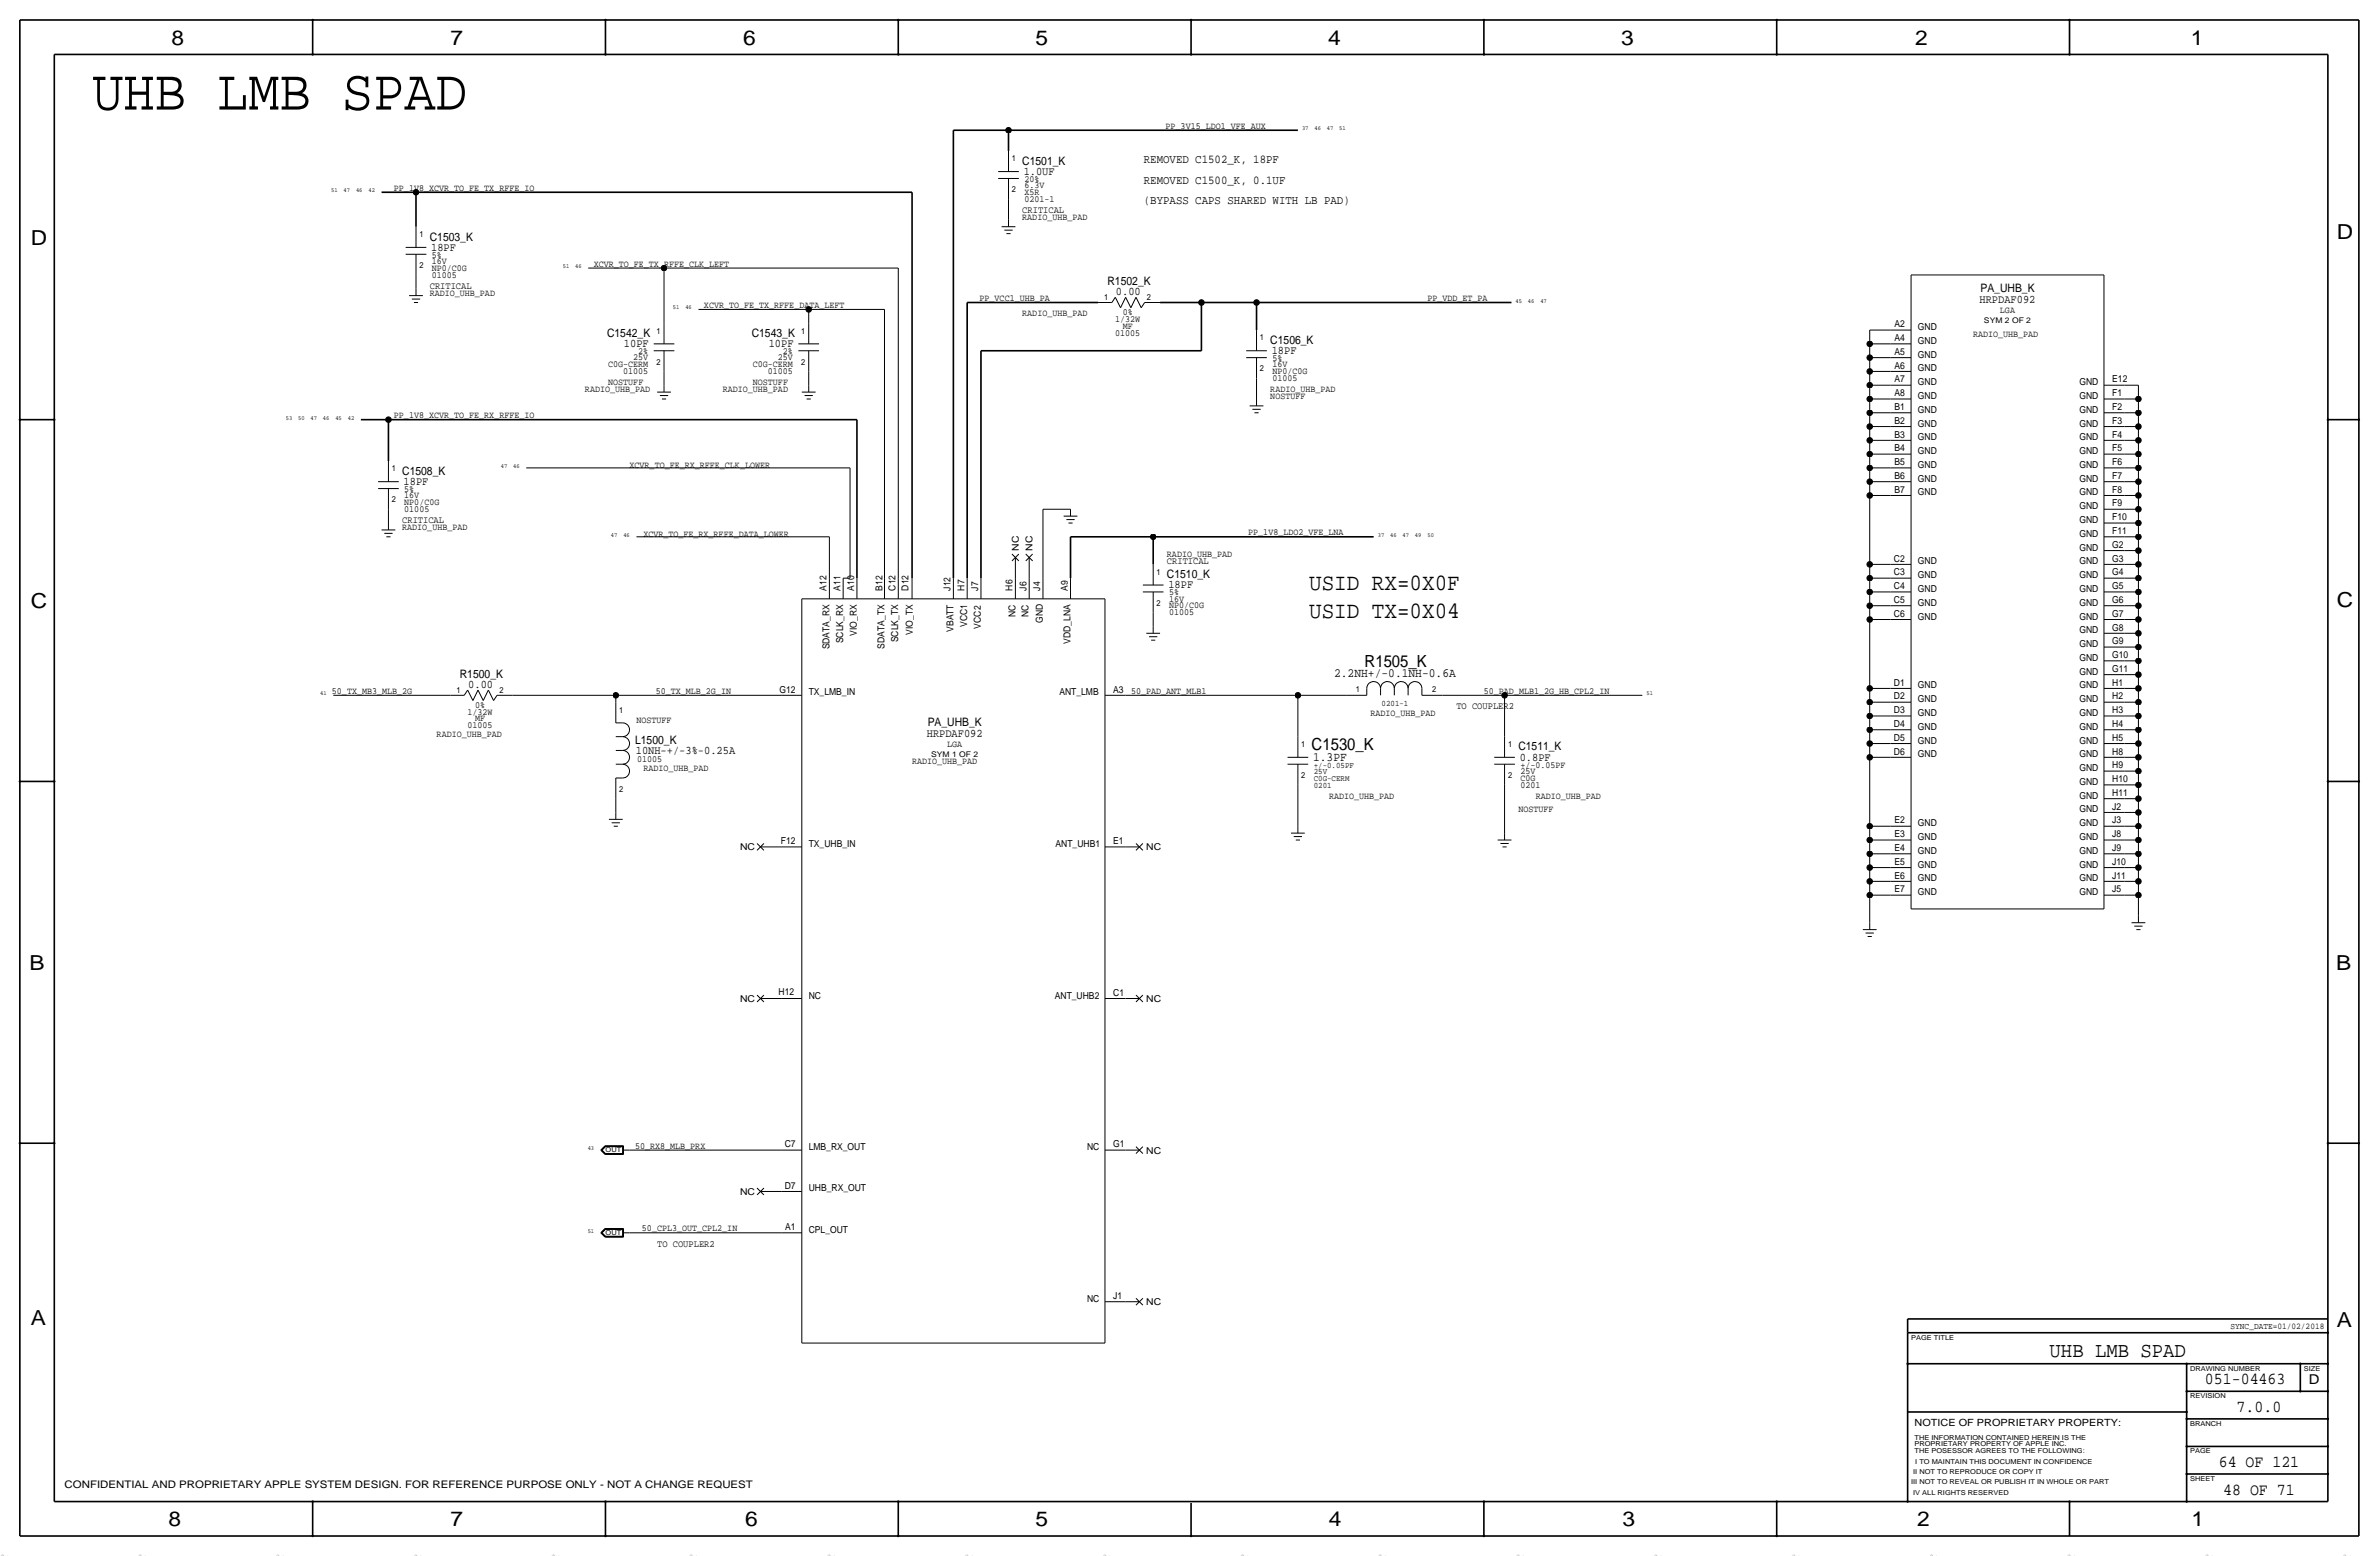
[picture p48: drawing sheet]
<svg xmlns="http://www.w3.org/2000/svg" width="877mm" height="574mm" viewBox="0 0 877 574" stroke-linecap="round" stroke-linejoin="round" font-family="sans-serif">
<defs><g id="words">
<text font-size="21.5" x="34" y="40.4">UHB LMB SPAD</text>
<g font-size="8.6">
<text x="482.7" y="217.5">USID RX=0X0F</text>
<text x="482.7" y="227.7">USID TX=0X04</text>
</g>
<text font-size="7.8" x="755.6" y="500.1">UHB LMB SPAD</text>
<g font-size="7.6">
<text x="63.2" y="16.5">8</text>
<text x="166.1" y="16.5">7</text>
<text x="274" y="16.5">6</text>
<text x="381.7" y="16.5">5</text>
<text x="489.7" y="16.5">4</text>
<text x="597.6" y="16.5">3</text>
<text x="706.1" y="16.5">2</text>
<text x="807.7" y="16.5">1</text>
<text x="861.5" y="88.1">D</text>
<text x="11.4" y="90.4">D</text>
<text x="11.4" y="224.3">C</text>
<text x="861.5" y="223.8">C</text>
<text x="10.9" y="357.6">B</text>
<text x="861.3" y="357.4">B</text>
<text x="11.4" y="488.4">A</text>
<text x="861.5" y="489.2">A</text>
<text x="62.2" y="562.6">8</text>
<text x="166.1" y="562.6">7</text>
<text x="274.8" y="562.6">6</text>
<text x="381.7" y="562.6">5</text>
<text x="489.9" y="562.6">4</text>
<text x="598.1" y="562.6">3</text>
<text x="706.8" y="562.6">2</text>
<text x="807.9" y="562.6">1</text>
</g>
<g font-size="6.2">
<text x="503.1" y="245.9">R1505_K</text>
<text x="483.6" y="276.6">C1530_K</text>
<text x="812.9" y="510.3">051-04463</text>
<text x="824.6" y="520.4">7.0.0</text>
<text x="818" y="540.8">64 OF 121</text>
<text x="819.6" y="550.9">48 OF 71</text>
</g>
<text font-size="5" x="851.2" y="510.3">D</text>
<g font-size="4.7">
<text x="491.9" y="249.4">2.2NH+/-0.1NH-0.6A</text>
<text x="484.1" y="280.4">1.3PF</text>
</g>
<g font-size="4.4">
<text x="421.7" y="60">REMOVED C1502_K, 18PF</text>
<text x="421.7" y="67.7">REMOVED C1500_K, 0.1UF</text>
<text x="421.7" y="75.3">(BYPASS CAPS SHARED WITH LB PAD)</text>
</g>
<g font-size="4.3">
<text x="376.9" y="60.7">C1501_K</text>
<text x="377.4" y="64.5">1.0UF</text>
<text x="158.4" y="88.6">C1503_K</text>
<text x="159" y="92.5">18PF</text>
<text x="408.3" y="105.2">R1502_K</text>
<text x="730.1" y="107.7">PA_UHB_K</text>
<text x="411.4" y="108.7">0.00</text>
<text x="729.8" y="111.5">HRPDAF092</text>
<text x="223.8" y="124.2">C1542_K</text>
<text x="277.1" y="124.2">C1543_K</text>
<text x="230" y="128">10PF</text>
<text x="283.4" y="128">10PF</text>
<text x="468.3" y="126.7">C1506_K</text>
<text x="468.8" y="130.6">18PF</text>
<text x="148.3" y="175">C1508_K</text>
<text x="148.8" y="178.8">18PF</text>
<text x="430.2" y="213.1">C1510_K</text>
<text x="430.7" y="216.9">18PF</text>
<text x="169.5" y="249.9">R1500_K</text>
<text x="172.7" y="253.5">0.00</text>
<text x="342" y="267.7">PA_UHB_K</text>
<text x="234.1" y="274.1">L1500_K</text>
<text x="341.7" y="271.5">HRPDAF092</text>
<text x="234.4" y="277.9">10NH-+/-3%-0.25A</text>
<text x="559.8" y="276.6">C1511_K</text>
<text x="560.3" y="280.4">0.8PF</text>
</g>
<text font-size="3.8" x="23.8" y="548.4">CONFIDENTIAL AND PROPRIETARY APPLE SYSTEM DESIGN. FOR REFERENCE PURPOSE ONLY - NOT A CHANGE REQUEST</text>
<text font-size="3.7" x="705.8" y="525.5">NOTICE OF PROPRIETARY PROPERTY:</text>
<g font-size="3.6">
<text x="376.9" y="78.5">CRITICAL</text>
<text x="158.4" y="106.4">CRITICAL</text>
<text x="148.3" y="192.8">CRITICAL</text>
<text x="430.2" y="208">CRITICAL</text>
<text x="536.9" y="261.4">TO COUPLER2</text>
<text x="242.3" y="459.5">TO COUPLER2</text>
</g>
<g font-size="3.5">
<text x="429.7" y="47.5">PP_3V15_LDO1_VFE_AUX</text>
<text x="145.2" y="70.4">PP_1V8_XCVR_TO_FE_TX_RFFE_IO</text>
<text x="377.6" y="71.9">X5R</text>
<text x="377.6" y="67.1">20%</text>
<text x="377.6" y="69.3">6.3V</text>
<text x="377.6" y="74.4">0201-1</text>
<text x="376.9" y="81">RADIO_UHB_PAD</text>
<text x="159.2" y="95">5%</text>
<text x="159.2" y="99.8">NP0/C0G</text>
<text x="159.2" y="97.3">16V</text>
<text x="218.9" y="98.3">XCVR_TO_FE_TX_RFFE_CLK_LEFT</text>
<text x="159.2" y="102.4">01005</text>
<text x="158.4" y="109">RADIO_UHB_PAD</text>
<text x="259.5" y="113.5">XCVR_TO_FE_TX_RFFE_DATA_LEFT</text>
<text x="361.1" y="111">PP_VCC1_UHB_PA</text>
<text x="526.2" y="111">PP_VDD_ET_PA</text>
<text x="376.9" y="116.6">RADIO_UHB_PAD</text>
<text x="411.1" y="118.6">1/32W</text>
<text x="413.9" y="116.1">0%</text>
<text x="737.3" y="115.3">LGA</text>
<text x="411.1" y="123.7">01005</text>
<text x="413.9" y="121.2">MF</text>
<text x="698.4" y="125.7">A4</text>
<text x="698.4" y="120.7">A2</text>
<text x="707.1" y="121.7">GND</text>
<text x="727.4" y="124.2">RADIO_UHB_PAD</text>
<text x="235.3" y="130.6">2%</text>
<text x="288.6" y="130.6">2%</text>
<text x="698.4" y="130.8">A5</text>
<text x="707.1" y="131.8">GND</text>
<text x="707.1" y="126.7">GND</text>
<text x="224.2" y="135.4">C0G-CERM</text>
<text x="229.7" y="137.9">01005</text>
<text x="233.4" y="132.8">25V</text>
<text x="277.5" y="135.4">C0G-CERM</text>
<text x="283" y="137.9">01005</text>
<text x="286.8" y="132.8">25V</text>
<text x="469.1" y="137.9">NP0/C0G</text>
<text x="469.1" y="133.1">5%</text>
<text x="469.1" y="135.4">16V</text>
<text x="698.4" y="135.9">A6</text>
<text x="707.1" y="136.7">GND</text>
<text x="224.2" y="142">NOSTUFF</text>
<text x="277.6" y="142">NOSTUFF</text>
<text x="469.1" y="140.5">01005</text>
<text x="698.4" y="141">A7</text>
<text x="707.1" y="142">GND</text>
<text x="766.6" y="142">GND</text>
<text x="778.7" y="141">E12</text>
<text x="215.7" y="144.5">RADIO_UHB_PAD</text>
<text x="266.5" y="144.5">RADIO_UHB_PAD</text>
<text x="468.3" y="147.1">NOSTUFF</text>
<text x="468.3" y="144.5">RADIO_UHB_PAD</text>
<text x="698.4" y="146.1">A8</text>
<text x="707.1" y="147.1">GND</text>
<text x="766.6" y="147.1">GND</text>
<text x="778.7" y="146.1">F1</text>
<text x="145.2" y="154.2">PP_1V8_XCVR_TO_FE_RX_RFFE_IO</text>
<text x="698.4" y="151.1">B1</text>
<text x="707.1" y="152.1">GND</text>
<text x="766.6" y="152.1">GND</text>
<text x="778.7" y="151.1">F2</text>
<text x="698.4" y="161.3">B3</text>
<text x="698.4" y="156.2">B2</text>
<text x="707.1" y="157.2">GND</text>
<text x="766.6" y="157.2">GND</text>
<text x="778.7" y="161.3">F4</text>
<text x="778.7" y="156.2">F3</text>
<text x="698.4" y="166.4">B4</text>
<text x="707.1" y="167.4">GND</text>
<text x="707.1" y="162.3">GND</text>
<text x="766.6" y="167.4">GND</text>
<text x="766.6" y="162.3">GND</text>
<text x="778.7" y="166.4">F5</text>
<text x="232.1" y="172.5">XCVR_TO_FE_RX_RFFE_CLK_LOWER</text>
<text x="698.4" y="171.5">B5</text>
<text x="707.1" y="172.5">GND</text>
<text x="766.6" y="172.5">GND</text>
<text x="778.7" y="171.5">F6</text>
<text x="698.4" y="176.5">B6</text>
<text x="707.1" y="177.5">GND</text>
<text x="766.6" y="177.5">GND</text>
<text x="778.7" y="176.5">F7</text>
<text x="149" y="181.4">5%</text>
<text x="149" y="183.6">16V</text>
<text x="698.4" y="181.6">B7</text>
<text x="707.1" y="182.6">GND</text>
<text x="766.6" y="182.6">GND</text>
<text x="778.7" y="181.6">F8</text>
<text x="149" y="186.2">NP0/C0G</text>
<text x="149" y="188.7">01005</text>
<text x="766.6" y="187.7">GND</text>
<text x="778.7" y="191.8">F10</text>
<text x="778.7" y="186.7">F9</text>
<text x="148.3" y="195.3">RADIO_UHB_PAD</text>
<text x="237.2" y="197.9">XCVR_TO_FE_RX_RFFE_DATA_LOWER</text>
<text x="460.2" y="197.4">PP_1V8_LDO2_VFE_LNA</text>
<text x="766.6" y="197.9">GND</text>
<text x="766.6" y="192.8">GND</text>
<text x="778.7" y="196.9">F11</text>
<text x="375.6" y="202.9" transform="rotate(-90 375.6 202.9)">NC</text>
<text x="380.7" y="202.9" transform="rotate(-90 380.7 202.9)">NC</text>
<text x="766.6" y="202.9">GND</text>
<text x="778.7" y="201.9">G2</text>
<text x="430.2" y="205.5">RADIO_UHB_PAD</text>
<text x="698.2" y="207">C2</text>
<text x="707.1" y="208">GND</text>
<text x="766.6" y="208">GND</text>
<text x="778.7" y="207">G3</text>
<text x="698.2" y="212.1">C3</text>
<text x="707.1" y="213.1">GND</text>
<text x="766.6" y="213.1">GND</text>
<text x="778.7" y="212.1">G4</text>
<text x="304.7" y="217.7" transform="rotate(-90 304.7 217.7)">A12</text>
<text x="309.8" y="217.7" transform="rotate(-90 309.8 217.7)">A11</text>
<text x="314.9" y="217.7" transform="rotate(-90 314.9 217.7)">A10</text>
<text x="325.3" y="217.7" transform="rotate(-90 325.3 217.7)">B12</text>
<text x="330.1" y="217.7" transform="rotate(-90 330.1 217.7)">C12</text>
<text x="335" y="217.7" transform="rotate(-90 335 217.7)">D12</text>
<text x="350.5" y="217.7" transform="rotate(-90 350.5 217.7)">J12</text>
<text x="355.5" y="217.7" transform="rotate(-90 355.5 217.7)">H7</text>
<text x="360.6" y="217.7" transform="rotate(-90 360.6 217.7)">J7</text>
<text x="373.3" y="217.7" transform="rotate(-90 373.3 217.7)">H6</text>
<text x="378.4" y="217.7" transform="rotate(-90 378.4 217.7)">J6</text>
<text x="383.5" y="217.7" transform="rotate(-90 383.5 217.7)">J4</text>
<text x="393.6" y="217.7" transform="rotate(-90 393.6 217.7)">A9</text>
<text x="431" y="219.5">5%</text>
<text x="431" y="221.7">16V</text>
<text x="698.2" y="217.2">C4</text>
<text x="707.1" y="218.2">GND</text>
<text x="766.6" y="218.2">GND</text>
<text x="778.7" y="217.2">G5</text>
<text x="374.3" y="227.3" transform="rotate(-90 374.3 227.3)">NC</text>
<text x="379.2" y="227.3" transform="rotate(-90 379.2 227.3)">NC</text>
<text x="431" y="224.3">NP0/C0G</text>
<text x="431" y="226.8">01005</text>
<text x="698.2" y="227.3">C6</text>
<text x="698.2" y="222.3">C5</text>
<text x="707.1" y="223.3">GND</text>
<text x="766.6" y="223.3">GND</text>
<text x="778.7" y="227.3">G7</text>
<text x="778.7" y="222.3">G6</text>
<text x="336.5" y="234" transform="rotate(-90 336.5 234)">VIO_TX</text>
<text x="351.5" y="232.9" transform="rotate(-90 351.5 232.9)">VBATT</text>
<text x="356.6" y="231.2" transform="rotate(-90 356.6 231.2)">VCC1</text>
<text x="361.6" y="231.7" transform="rotate(-90 361.6 231.7)">VCC2</text>
<text x="384.5" y="229.5" transform="rotate(-90 384.5 229.5)">GND</text>
<text x="707.1" y="228.3">GND</text>
<text x="766.6" y="228.3">GND</text>
<text x="766.6" y="233.4">GND</text>
<text x="778.7" y="232.4">G8</text>
<text x="305.8" y="239.4" transform="rotate(-90 305.8 239.4)">SDATA_RX</text>
<text x="310.8" y="237.1" transform="rotate(-90 310.8 237.1)">SCLK_RX</text>
<text x="315.9" y="234.3" transform="rotate(-90 315.9 234.3)">VIO_RX</text>
<text x="326.1" y="239" transform="rotate(-90 326.1 239)">SDATA_TX</text>
<text x="331.2" y="236.8" transform="rotate(-90 331.2 236.8)">SCLK_TX</text>
<text x="394.7" y="237.3" transform="rotate(-90 394.7 237.3)">VDD_LNA</text>
<text x="766.6" y="238.5">GND</text>
<text x="778.7" y="237.5">G9</text>
<text x="766.6" y="243.6">GND</text>
<text x="778.7" y="242.6">G10</text>
<text x="766.6" y="248.7">GND</text>
<text x="778.7" y="247.7">G11</text>
<text x="122.4" y="255.8">50_TX_MB3_MLB_2G</text>
<text x="241.8" y="255.8">50_TX_MLB_2G_IN</text>
<text x="287.4" y="255.3">G12</text>
<text x="298.1" y="256.3">TX_LMB_IN</text>
<text x="390.5" y="256.3">ANT_LMB</text>
<text x="410.4" y="255.3">A3</text>
<text x="417" y="255.8">50_PAD_ANT_MLB1</text>
<text x="547.1" y="255.8">50_PAD_MLB1_2G_HB_CPL2_IN</text>
<text x="698.2" y="257.8">D2</text>
<text x="698.2" y="252.7">D1</text>
<text x="707.1" y="253.7">GND</text>
<text x="766.6" y="253.7">GND</text>
<text x="778.7" y="257.8">H2</text>
<text x="778.7" y="252.7">H1</text>
<text x="172.4" y="263.4">1/32W</text>
<text x="175.1" y="260.9">0%</text>
<text x="505.2" y="263.9">RADIO_UHB_PAD</text>
<text x="698.2" y="262.9">D3</text>
<text x="707.1" y="258.8">GND</text>
<text x="707.1" y="263.9">GND</text>
<text x="766.6" y="263.9">GND</text>
<text x="766.6" y="258.8">GND</text>
<text x="778.7" y="262.9">H3</text>
<text x="172.4" y="268.5">01005</text>
<text x="175.1" y="265.9">MF</text>
<text x="234.6" y="266.4">NOSTUFF</text>
<text x="698.2" y="268">D4</text>
<text x="707.1" y="269">GND</text>
<text x="766.6" y="269">GND</text>
<text x="778.7" y="268">H4</text>
<text x="161" y="271.5">RADIO_UHB_PAD</text>
<text x="349.2" y="275.3">LGA</text>
<text x="698.2" y="273.1">D5</text>
<text x="707.1" y="274.1">GND</text>
<text x="766.6" y="274.1">GND</text>
<text x="778.7" y="273.1">H5</text>
<text x="234.9" y="280.9">01005</text>
<text x="336.2" y="281.7">RADIO_UHB_PAD</text>
<text x="698.2" y="278.1">D6</text>
<text x="707.1" y="279.1">GND</text>
<text x="766.6" y="279.1">GND</text>
<text x="778.7" y="278.1">H8</text>
<text x="237.2" y="284.2">RADIO_UHB_PAD</text>
<text x="560.5" y="287.8">C0G</text>
<text x="560.5" y="283">+/-0.05PF</text>
<text x="560.5" y="285.2">25V</text>
<text x="766.6" y="284.2">GND</text>
<text x="778.7" y="283.2">H9</text>
<text x="560.5" y="290.3">0201</text>
<text x="766.6" y="289.3">GND</text>
<text x="778.7" y="293.4">H11</text>
<text x="778.7" y="288.3">H10</text>
<text x="490" y="294.4">RADIO_UHB_PAD</text>
<text x="559.8" y="299.5">NOSTUFF</text>
<text x="566.2" y="294.4">RADIO_UHB_PAD</text>
<text x="766.6" y="299.5">GND</text>
<text x="766.6" y="294.4">GND</text>
<text x="778.7" y="298.5">J2</text>
<text x="698.4" y="303.5">E2</text>
<text x="707.1" y="304.5">GND</text>
<text x="766.6" y="304.5">GND</text>
<text x="778.7" y="303.5">J3</text>
<text x="287.9" y="311.2">F12</text>
<text x="410.4" y="311.2">E1</text>
<text x="698.4" y="308.6">E3</text>
<text x="707.1" y="309.6">GND</text>
<text x="766.6" y="309.6">GND</text>
<text x="778.7" y="308.6">J8</text>
<text x="272.8" y="313.4">NC</text>
<text x="298.1" y="312.2">TX_UHB_IN</text>
<text x="389.1" y="312.2">ANT_UHB1</text>
<text x="422.6" y="313.4">NC</text>
<text x="698.4" y="313.7">E4</text>
<text x="707.1" y="314.7">GND</text>
<text x="766.6" y="314.7">GND</text>
<text x="778.7" y="313.7">J9</text>
<text x="698.4" y="323.9">E6</text>
<text x="698.4" y="318.8">E5</text>
<text x="707.1" y="319.8">GND</text>
<text x="766.6" y="319.8">GND</text>
<text x="778.7" y="323.9">J11</text>
<text x="778.7" y="318.8">J10</text>
<text x="698.4" y="328.9">E7</text>
<text x="707.1" y="329.9">GND</text>
<text x="707.1" y="324.9">GND</text>
<text x="766.6" y="324.9">GND</text>
<text x="766.6" y="329.9">GND</text>
<text x="778.7" y="328.9">J5</text>
<text x="272.8" y="369.3">NC</text>
<text x="287" y="366.8">H12</text>
<text x="298.1" y="368">NC</text>
<text x="388.9" y="368">ANT_UHB2</text>
<text x="410.4" y="367">C1</text>
<text x="422.6" y="369.3">NC</text>
<text x="234.1" y="423.4">50_RX8_MLB_PRX</text>
<text x="289.3" y="422.9">C7</text>
<text x="298.1" y="423.9">LMB_RX_OUT</text>
<text x="400.8" y="423.9">NC</text>
<text x="410.4" y="422.9">G1</text>
<text x="422.6" y="425.2">NC</text>
<text x="272.8" y="440.4">NC</text>
<text x="289.3" y="438.2">D7</text>
<text x="298.1" y="439.2">UHB_RX_OUT</text>
<text x="236.7" y="453.9">50_CPL3_OUT_CPL2_IN</text>
<text x="289.5" y="453.4">A1</text>
<text x="298.1" y="454.4">CPL_OUT</text>
<text x="400.8" y="479.8">NC</text>
<text x="410.4" y="478.8">J1</text>
<text x="422.6" y="481.1">NC</text>
</g>
<text font-size="3.2" x="822.3" y="490">SYNC_DATE=01/02/2018</text>
<g font-size="3.1">
<text x="373.1" y="59.4">1</text>
<text x="373.1" y="70.9">2</text>
<text x="154.6" y="87.4">1</text>
<text x="154.6" y="98.8">2</text>
<text x="407.1" y="110.7">1</text>
<text x="422.9" y="110.7">2</text>
<text x="242" y="122.9">1</text>
<text x="295.3" y="122.9">1</text>
<text x="464.5" y="125.5">1</text>
<text x="242" y="134.4">2</text>
<text x="295.3" y="134.4">2</text>
<text x="464.5" y="136.9">2</text>
<text x="144.5" y="173.7">1</text>
<text x="144.5" y="185.2">2</text>
<text x="426.4" y="211.8">1</text>
<text x="426.4" y="223.3">2</text>
<text x="168.3" y="255.5">1</text>
<text x="184.1" y="255.5">2</text>
<text x="499.8" y="255">1</text>
<text x="528" y="255">2</text>
<text x="228.3" y="262.6">1</text>
<text x="509.4" y="260.3">0201-1</text>
<text x="479.8" y="275.3">1</text>
<text x="556" y="275.3">1</text>
<text x="479.8" y="286.8">2</text>
<text x="484.3" y="283">+/-0.05PF</text>
<text x="484.3" y="285.2">25V</text>
<text x="484.3" y="287.8">C0G-CERM</text>
<text x="556" y="286.8">2</text>
<text x="228.3" y="291.8">2</text>
<text x="484.3" y="290.3">0201</text>
</g>
<g font-size="2.9">
<text x="731.4" y="119.1">SYM 2 OF 2</text>
<text x="343.3" y="279.1">SYM 1 OF 2</text>
</g>
<g font-size="2.8" fill="#b6b6b4">
<text x="0" y="573.5" transform="rotate(45 0 573.5)">=</text>
<text x="101.6" y="573.5" transform="rotate(45 101.6 573.5)">=</text>
<text x="152.4" y="573.5" transform="rotate(45 152.4 573.5)">=</text>
<text x="203.2" y="573.5" transform="rotate(45 203.2 573.5)">=</text>
<text x="355.6" y="573.5" transform="rotate(45 355.6 573.5)">=</text>
<text x="406.4" y="573.5" transform="rotate(45 406.4 573.5)">=</text>
<text x="457.2" y="573.5" transform="rotate(45 457.2 573.5)">=</text>
<text x="609.6" y="573.5" transform="rotate(45 609.6 573.5)">=</text>
<text x="660.4" y="573.5" transform="rotate(45 660.4 573.5)">=</text>
<text x="711.2" y="573.5" transform="rotate(45 711.2 573.5)">=</text>
<text x="863.6" y="573.5" transform="rotate(45 863.6 573.5)">=</text>
</g>
<g font-size="2.5">
<text x="223.3" y="424.7">OUT</text>
<text x="223.3" y="455.2">OUT</text>
<text x="704.5" y="493.8">PAGE TITLE</text>
<text x="807.4" y="505.2">DRAWING NUMBER</text>
<text x="849.3" y="505.2">SIZE</text>
<text x="807.4" y="515.4">REVISION</text>
<text x="807.4" y="525.5">BRANCH</text>
<text x="705.8" y="533.1">PROPRIETARY PROPERTY OF APPLE INC.</text>
<text x="705.8" y="530.6">THE INFORMATION CONTAINED HEREIN IS THE</text>
<text x="705.8" y="535.7">THE POSESSOR AGREES TO THE FOLLOWING:</text>
<text x="706.1" y="539.5">I TO MAINTAIN THIS DOCUMENT IN CONFIDENCE</text>
<text x="807.4" y="535.7">PAGE</text>
<text x="705.3" y="543.3">II NOT TO REPRODUCE OR COPY IT</text>
<text x="807.4" y="545.8">SHEET</text>
<text x="704.5" y="547.1">III NOT TO REVEAL OR PUBLISH IT IN WHOLE OR PART</text>
<text x="705.3" y="550.9">IV ALL RIGHTS RESERVED</text>
</g>
<g font-size="2.3">
<text x="480" y="48">37</text>
<text x="484.6" y="48">46</text>
<text x="489.2" y="48">47</text>
<text x="493.7" y="48">51</text>
<text x="122.1" y="70.9">51</text>
<text x="126.7" y="70.9">47</text>
<text x="131.3" y="70.9">46</text>
<text x="135.8" y="70.9">42</text>
<text x="207.5" y="98.8">51</text>
<text x="212" y="98.8">46</text>
<text x="558.7" y="111.5">45</text>
<text x="563.3" y="111.5">46</text>
<text x="567.9" y="111.5">47</text>
<text x="248.1" y="114">51</text>
<text x="252.7" y="114">46</text>
<text x="105.4" y="154.7">53</text>
<text x="109.9" y="154.7">50</text>
<text x="114.5" y="154.7">47</text>
<text x="119.1" y="154.7">46</text>
<text x="123.6" y="154.7">45</text>
<text x="128.2" y="154.7">42</text>
<text x="184.6" y="172.5">47</text>
<text x="189.2" y="172.5">46</text>
<text x="225.2" y="197.9">47</text>
<text x="229.8" y="197.9">46</text>
<text x="507.9" y="197.9">37</text>
<text x="512.5" y="197.9">46</text>
<text x="517.1" y="197.9">47</text>
<text x="521.7" y="197.9">49</text>
<text x="526.2" y="197.9">50</text>
<text x="118.1" y="256.3">41</text>
<text x="607" y="256.3">51</text>
<text x="216.7" y="423.9">43</text>
<text x="216.7" y="454.4">51</text>
</g>
</g></defs>
<g fill="none" stroke="#000" stroke-width=".37">
<path d="M371.8 55.6v7.6zM368 63.2h7.6zM368 65.8h7.6zM371.8 73.4v7.6zM371.8 65.8v7.6zM149.6 91.2h7.6zM149.6 93.7h7.6zM153.4 83.6v7.6zM153.4 93.7v7.6zM216.9 98.8h27.9zM244.8 98.8h86.4zM244.8 98.8v20.3z"/>
<path d="M331.2 98.8v114.3zM369.3 83.6h5zM370.3 84.8h3zM371 86.1h1.6zM371.8 81v2.6zM150.8 109h5.1zM151.8 110.2h3.1zM152.6 111.5h1.5zM153.4 101.3v5.1zM153.4 106.4v2.6zM244.8 119.1v7.6zM257.5 114h40.6z"/>
<path d="M298.1 114h28zM298.1 114v5.1zM298.1 119.1v7.6zM326.1 114v99.1zM404.8 111.5h5.1zM411.2 109.6l-1.3 1.9zM411.2 109.6l1.9 3.8zM415 109.6l-1.9 3.8zM415 109.6l1.9 3.8zM418.8 109.6l1.9 3.8zM418.8 109.6l-1.9 3.8zM422 111.5h5.7z"/>
<path d="M422 111.5l-1.3 1.9zM704.5 101.3h71.2zM704.5 101.3v233.7zM775.7 101.3v233.7zM241 126.7h7.6zM241 129.3h7.6zM244.8 136.9v5.1zM244.8 129.3v7.6zM294.3 126.7h7.7zM294.3 129.3h7.7zM298.1 136.9v5.1zM298.1 129.3v7.6z"/>
<path d="M459.4 129.3h7.7zM459.4 131.8h7.7zM463.2 139.4v7.7zM463.2 121.7v7.6zM463.2 131.8v7.6zM689.3 136.9v5.1zM689.3 136.9h7.6zM689.3 131.8v5.1zM689.3 131.8h7.6zM689.3 126.7v5.1zM689.3 121.7v5zM689.3 126.7h7.6z"/>
<path d="M689.3 121.7h7.6zM696.9 136.9h7.6zM696.9 131.8h7.6zM696.9 126.7h7.6zM696.9 121.7h7.6zM242.3 144.5h5zM243.3 145.8h3zM244 147.1h1.6zM244.8 142v2.5zM295.6 144.5h5.1zM296.6 145.8h3.1zM297.4 147.1h1.5z"/>
<path d="M298.1 142v2.5zM460.7 149.6h5.1zM461.7 150.9h3.1zM462.5 152.1h1.5zM463.2 147.1v2.5zM689.3 157.2v5.1zM689.3 157.2h7.6zM689.3 152.1v5.1zM689.3 147.1v5zM689.3 152.1h7.6zM689.3 147.1h7.6zM689.3 142v5.1z"/>
<path d="M689.3 142h7.6zM696.9 157.2h7.6zM696.9 152.1h7.6zM696.9 147.1h7.6zM696.9 142h7.6zM775.7 157.2h7.6zM775.7 152.1h7.6zM775.7 147.1h7.6zM775.7 142h7.6zM783.3 157.2h5.1zM783.3 152.1h5.1zM783.3 147.1h5.1z"/>
<path d="M783.3 142h5.1zM788.4 157.2v5.1zM788.4 152.1v5.1zM788.4 147.1v5zM788.4 142v5.1zM139.4 177.5h7.6zM143.2 169.9v7.6zM194 172.5h119.4zM313.4 172.5v40.6zM689.3 177.5v5.1zM689.3 172.5v5zM689.3 177.5h7.6z"/>
<path d="M689.3 172.5h7.6zM689.3 167.4v5.1zM689.3 167.4h7.6zM689.3 162.3v5.1zM689.3 162.3h7.6zM696.9 177.5h7.6zM696.9 172.5h7.6zM696.9 167.4h7.6zM696.9 162.3h7.6zM775.7 172.5h7.6zM775.7 167.4h7.6zM775.7 177.5h7.6z"/>
<path d="M775.7 162.3h7.6zM783.3 177.5h5.1zM783.3 172.5h5.1zM783.3 167.4h5.1zM783.3 162.3h5.1zM788.4 177.5v5.1zM788.4 172.5v5zM788.4 167.4v5.1zM788.4 162.3v5.1zM139.4 180.1h7.6zM140.7 195.3h5zM141.7 196.6h3z"/>
<path d="M142.4 197.9h1.6zM143.2 187.7v5.1zM143.2 192.8v2.5zM143.2 180.1v7.6zM234.6 197.9h71.2zM305.8 197.9v15.2zM384.5 187.7h10.2zM384.5 187.7v25.4zM392.1 190.2h5.1zM393.1 191.5h3.1zM393.9 192.8h1.5zM394.7 187.7v2.5z"/>
<path d="M689.3 182.6v25.4zM689.3 182.6h7.6zM696.9 182.6h7.6zM775.7 197.9h7.6zM775.7 192.8h7.6zM775.7 182.6h7.6zM775.7 187.7h7.6zM783.3 197.9h5.1zM783.3 192.8h5.1zM783.3 187.7h5.1zM783.3 182.6h5.1zM788.4 197.9v5z"/>
<path d="M788.4 192.8v5.1zM788.4 187.7v5.1zM788.4 182.6v5.1zM305.8 213.1v7.6zM310.8 213.1h2.6zM310.8 213.1v7.6zM315.9 213.1v7.6zM326.1 213.1v7.6zM331.2 213.1v7.6zM336.2 213.1v7.6zM351.5 213.1v7.6zM356.6 213.1v7.6z"/>
<path d="M361.6 213.1v7.6zM373.1 204.2l2.5 2.6zM373.1 206.8l2.5-2.6zM374.3 205.5v7.6zM374.3 213.1v7.6zM378.2 204.2l2.5 2.6zM378.2 206.8l2.5-2.6zM379.4 205.5v7.6zM379.4 213.1v7.6zM384.5 213.1v7.6zM394.7 213.1v7.6zM421.3 215.6h7.7z"/>
<path d="M421.3 218.2h7.7zM425.1 208v7.6zM425.1 218.2v7.6zM689.3 218.2v5.1zM689.3 218.2h7.6zM689.3 213.1v5.1zM689.3 213.1h7.6zM689.3 208v5.1zM689.3 208h7.6zM696.9 218.2h7.6zM696.9 208h7.6zM696.9 213.1h7.6z"/>
<path d="M775.7 218.2h7.6zM775.7 213.1h7.6zM775.7 208h7.6zM775.7 202.9h7.6zM783.3 218.2h5.1zM783.3 213.1h5.1zM783.3 208h5.1zM783.3 202.9h5.1zM788.4 218.2v5.1zM788.4 213.1v5.1zM788.4 208v5.1zM788.4 202.9v5.1z"/>
<path d="M295.6 220.7v274.3zM295.6 220.7h111.8zM407.4 220.7v274.3zM422.6 233.4h5.1zM423.6 234.7h3.1zM424.4 236h1.5zM425.1 225.8v5.1zM425.1 230.9v2.5zM689.3 228.3v25.4zM689.3 223.3v5zM689.3 228.3h7.6zM689.3 223.3h7.6z"/>
<path d="M696.9 228.3h7.6zM696.9 223.3h7.6zM775.7 228.3h7.6zM775.7 223.3h7.6zM775.7 238.5h7.6zM775.7 233.4h7.6zM783.3 238.5h5.1zM783.3 233.4h5.1zM783.3 228.3h5.1zM783.3 223.3h5.1zM788.4 238.5v5.1zM788.4 233.4v5.1z"/>
<path d="M788.4 228.3v5.1zM788.4 223.3v5zM122.9 256.3h43.2zM166.1 256.3h5zM172.4 254.4l-1.3 1.9zM172.4 254.4l1.9 3.8zM176.2 254.4l-1.9 3.8zM176.2 254.4l2 3.8zM180 254.4l2 3.8zM180 254.4l-1.8 3.8zM183.2 256.3h5.7zM183.2 256.3l-1.2 1.9z"/>
<path d="M188.9 256.3h38.1zM227 256.3h61zM227 256.3v2.5zM227 258.8v7.6zM288 256.3h7.6zM407.4 256.3h7.6zM415 256.3h63.5zM478.5 256.3h17.8zM478.5 256.3v15.2zM496.3 256.3h7.6zM503.9 253.7v2.6zM503.9 253.7a2.54 2.54 0 0 1 2.5-2.5 2.54 2.54 0 0 1 2.6 2.5 2.54 2.54 0 0 1 2.5-2.5 2.54 2.54 0 0 1 2.5 2.5 2.54 2.54 0 0 1 2.6-2.5 2.54 2.54 0 0 1 2.5 2.5 2.54 2.54 0 0 1 2.6-2.5 2.54 2.54 0 0 1 2.5 2.5"/>
<path d="M509 253.7v2.6zM514 253.7v2.6zM519.1 253.7v2.6zM524.2 253.7v2.6zM524.2 256.3h7.6zM531.8 256.3h22.9zM554.7 256.3h50.8zM554.7 256.3v15.2zM689.3 258.8v5.1zM689.3 253.7v5.1zM689.3 258.8h7.6zM689.3 253.7h7.6z"/>
<path d="M696.9 258.8h7.6zM696.9 253.7h7.6zM775.7 258.8h7.6zM775.7 248.7h7.6zM775.7 253.7h7.6zM775.7 243.6h7.6zM783.3 258.8h5.1zM783.3 253.7h5.1zM783.3 248.7h5.1zM783.3 243.6h5.1zM788.4 258.8v5.1zM788.4 253.7v5.1z"/>
<path d="M788.4 248.7v5zM788.4 243.6v5.1zM227 276.6h2.6zM227 271.5h2.6zM227 266.4h2.6zM229.6 266.4a2.54 2.54 0 0 1 2.5 2.6 2.54 2.54 0 0 1-2.5 2.5 2.54 2.54 0 0 1 2.5 2.6 2.54 2.54 0 0 1-2.5 2.5 2.54 2.54 0 0 1 2.5 2.5 2.54 2.54 0 0 1-2.5 2.6 2.54 2.54 0 0 1 2.5 2.5 2.54 2.54 0 0 1-2.5 2.6M474.7 279.1h7.6zM478.5 271.5v7.6zM550.9 279.1h7.6zM554.7 271.5v7.6zM689.3 279.1v25.4zM689.3 279.1h7.6z"/>
<path d="M689.3 274.1v5zM689.3 274.1h7.6zM689.3 269v5.1zM689.3 269h7.6zM689.3 263.9v5.1zM689.3 263.9h7.6zM696.9 279.1h7.6zM696.9 274.1h7.6zM696.9 263.9h7.6zM696.9 269h7.6zM775.7 279.1h7.6zM775.7 274.1h7.6z"/>
<path d="M775.7 269h7.6zM775.7 263.9h7.6zM783.3 279.1h5.1zM783.3 274.1h5.1zM783.3 269h5.1zM783.3 263.9h5.1zM788.4 279.1v5.1zM788.4 274.1v5zM788.4 269v5.1zM788.4 263.9v5.1zM227 294.4v5.1zM227 286.8v7.6z"/>
<path d="M227 286.8h2.6zM227 281.7h2.6zM227 299.5v2.5zM474.7 281.7h7.6zM478.5 289.3v15.2zM478.5 281.7v7.6zM550.9 281.7h7.6zM554.7 289.3v17.8zM554.7 281.7v7.6zM775.7 299.5h7.6zM775.7 284.2h7.6zM775.7 289.3h7.6z"/>
<path d="M775.7 294.4h7.6zM783.3 299.5h5.1zM783.3 294.4h5.1zM783.3 289.3h5.1zM783.3 284.2h5.1zM788.4 299.5v5zM788.4 294.4v5.1zM788.4 289.3v5.1zM788.4 284.2v5.1zM224.5 302h5.1zM225.5 303.3h3zM226.3 304.5h1.5z"/>
<path d="M279.1 313.4l2.5-2.5zM279.1 310.9l2.5 2.5zM280.4 312.2h7.6zM288 312.2h7.6zM407.4 312.2h7.6zM415 312.2h5.1zM418.8 313.4l2.5-2.5zM418.8 310.9l2.5 2.5zM475.9 307.1h5.1zM477 308.4h3zM477.7 309.6h1.5zM478.5 304.5v2.6z"/>
<path d="M552.1 309.6h5.1zM553.2 310.9h3zM553.9 312.2h1.5zM554.7 307.1v2.5zM689.3 319.8v5.1zM689.3 319.8h7.6zM689.3 314.7v5.1zM689.3 314.7h7.6zM689.3 309.6v5.1zM689.3 304.5v5.1zM689.3 309.6h7.6zM689.3 304.5h7.6z"/>
<path d="M696.9 309.6h7.6zM696.9 319.8h7.6zM696.9 314.7h7.6zM696.9 304.5h7.6zM775.7 309.6h7.6zM775.7 319.8h7.6zM775.7 314.7h7.6zM775.7 304.5h7.6zM783.3 319.8h5.1zM783.3 314.7h5.1zM783.3 309.6h5.1zM783.3 304.5h5.1z"/>
<path d="M788.4 319.8v5.1zM788.4 314.7v5.1zM788.4 309.6v5.1zM788.4 304.5v5.1zM689.3 329.9h7.6zM689.3 324.9v5zM689.3 329.9v10.2zM689.3 324.9h7.6zM696.9 329.9h7.6zM696.9 324.9h7.6zM704.5 335h71.2zM775.7 324.9h7.6z"/>
<path d="M775.7 329.9h7.6zM783.3 329.9h5.1zM783.3 324.9h5.1zM788.4 324.9v5zM788.4 329.9v7.7zM788.4 337.6v2.5zM686.8 342.6h5zM687.8 343.9h3zM688.5 345.2h1.6zM689.3 340.1v2.5zM785.8 340.1h5.1zM786.8 341.4h3.1z"/>
<path d="M787.6 342.6h1.5zM279.1 366.8l2.5 2.5zM280.4 368h7.6zM281.6 366.8l-2.5 2.5zM288 368h7.6zM407.4 368h7.6zM415 368h5.1zM418.8 366.8l2.5 2.5zM421.3 366.8l-2.5 2.5zM221.5 423.9l1.6 1.6zM221.6 423.9l1.5-1.4zM221.6 423.9l1.5 1.5z"/>
<path d="M221.8 423.9l1.4-1.3zM221.8 423.9l1.4 1.4zM221.9 423.9l1.3-1.2zM221.9 423.9l1.3 1.3zM223.1 422.4l-1.6 1.5zM223.1 422.4h6.8zM223.1 425.5h6.8zM223.1 422.5h6.7zM223.1 425.4h6.7zM223.2 422.6h6.5zM223.2 425.3h6.5zM223.2 422.7h6.4z"/>
<path d="M223.2 425.2h6.4zM229.6 423.9h2.5zM229.6 422.7v2.5zM229.7 422.6v2.7zM229.8 422.5v2.9zM229.9 422.4v3.1zM232.1 423.9h55.9zM279.1 437.9l2.5 2.5zM280.4 439.2h7.6zM281.6 437.9l-2.5 2.5zM288 423.9h7.6zM288 439.2h7.6z"/>
<path d="M407.4 423.9h7.6zM415 423.9h5.1zM418.8 422.7l2.5 2.5zM421.3 422.7l-2.5 2.5zM221.5 454.4l1.6 1.6zM221.6 454.4l1.5-1.5zM221.6 454.4l1.5 1.5zM221.8 454.4l1.4-1.4zM221.8 454.4l1.4 1.4zM221.9 454.4l1.3-1.3zM221.9 454.4l1.3 1.3zM223.1 452.8l-1.6 1.6z"/>
<path d="M223.1 452.8h6.8zM223.1 456h6.8zM223.1 452.9h6.7zM223.1 455.9h6.7zM223.2 453h6.5zM223.2 455.8h6.5zM223.2 453.1h6.4zM223.2 455.7h6.4zM229.6 454.4h2.5zM229.6 453.1v2.6zM229.7 453v2.8zM229.8 452.9v3z"/>
<path d="M229.9 452.8v3.2zM232.1 454.4h55.9zM288 454.4h7.6zM407.4 479.8h7.6zM415 479.8h5.1zM418.8 478.5l2.5 2.6zM421.3 478.5l-2.5 2.6zM295.6 495h111.8z"/>
</g>
<g fill="none" stroke="#000" stroke-width=".6" stroke-linecap="butt">
<path d="M7.3 7.4v558.8zM7.3 7.4h862.3zM115.3 7.4v12.7zM223.2 7.4v12.7zM331.2 7.4v12.7zM439.1 7.4v12.7zM547.1 7.4v12.7zM655 7.4v12.7zM763 7.4v12.7zM869.6 7.4v558.8zM20 20.1v533.4zM20 20.1h838.2z"/>
<path d="M858.2 20.1v533.4zM351.5 48h20.3zM351.5 48v165.1zM371.8 48v7.6zM371.8 48h106.7zM140.7 70.9h12.7zM153.4 70.9h182.8zM153.4 70.9v12.7zM336.2 70.9v142.2zM356.6 111.5h48.2zM356.6 111.5v101.6zM427.7 111.5h15.2z"/>
<path d="M442.9 111.5h20.3zM442.9 111.5v17.8zM463.2 111.5h94zM463.2 111.5v10.2zM361.6 129.3h81.3zM361.6 129.3v83.8zM7.3 154.7h12.7zM133 154.7h10.2zM143.2 154.7h172.7zM143.2 154.7v15.2zM315.9 154.7v58.4zM858.2 154.7h11.4z"/>
<path d="M394.7 197.9h30.4zM394.7 197.9v15.2zM425.1 197.9h81.3zM425.1 197.9v10.1zM7.3 288h12.7zM858.2 288h11.4zM7.3 421.4h12.7zM858.2 421.4h11.4zM703.3 486.2h154.9zM703.3 486.2v5zM703.3 491.2h154.9zM703.3 491.2v62.3z"/>
<path d="M703.3 502.7h154.9zM806.1 502.7v50.8zM806.1 512.8h52.1zM848.1 502.7v10.1zM703.3 520.4h102.8zM806.1 533.1h52.1zM806.1 523h52.1zM20 553.5h838.2zM115.3 553.5v12.7zM223.2 553.5v12.7zM331.2 553.5v12.7zM439.1 554v12.2z"/>
<path d="M547.1 553.5v12.7zM655 553.5v12.7zM763 553.5v12.7zM806.1 543.3h52.1zM7.3 566.2h862.3z"/>
</g>
<g fill="#000" stroke="#000" stroke-width=".37">
<path d="M115.1 7.2h.4v.3h-.4zM115.1 19.9h.4v.3h-.4zM223 7.2h.4v.3h-.4zM223 19.9h.4v.3h-.4zM331 19.9h.4v.3h-.4zM331 7.2h.4v.3h-.4zM438.9 7.2h.4v.3h-.4zM438.9 19.9h.4v.3h-.4zM546.9 7.2h.4v.3h-.4zM546.9 19.9h.4v.3h-.4zM654.8 19.9h.4v.3h-.4zM654.8 7.2h.4v.3h-.4z"/>
<path d="M762.8 19.9h.4v.3h-.4zM762.8 7.2h.4v.3h-.4zM7.1 154.5h.4v.4h-.4zM19.8 154.5h.4v.4h-.4zM858 154.5h.4v.4h-.4zM869.5 154.5h.3v.4h-.3zM7.1 287.9h.4v.3h-.4zM19.8 287.9h.4v.3h-.4zM858 287.9h.4v.3h-.4zM869.5 287.9h.3v.3h-.3zM7.1 421.2h.4v.4h-.4zM19.8 421.2h.4v.4h-.4z"/>
<path d="M858 421.2h.4v.4h-.4zM869.5 421.2h.3v.4h-.3zM858 491.1h.4v.3h-.4zM703.1 502.5h.4v.3h-.4zM806 502.5h.3v.3h-.3zM806 512.7h.3v.3h-.3zM847.9 512.7h.3v.3h-.3zM847.9 502.5h.3v.3h-.3zM858 502.5h.4v.3h-.4zM858 512.7h.4v.3h-.4zM806 520.3h.3v.3h-.3zM806 522.8h.3v.4h-.3z"/>
<path d="M806 533h.3v.3h-.3zM858 522.8h.4v.4h-.4zM858 533h.4v.3h-.4zM115.1 553.3h.4v.3h-.4zM223 553.3h.4v.3h-.4zM331 553.3h.4v.3h-.4zM546.9 553.3h.4v.3h-.4zM654.8 553.3h.4v.3h-.4zM703.1 553.3h.4v.3h-.4zM762.8 553.3h.4v.3h-.4zM806 543.1h.3v.4h-.3zM806 553.3h.3v.3h-.3z"/>
<path d="M858 543.1h.4v.4h-.4zM115.1 566h.4v.3h-.4zM223 566h.4v.3h-.4zM331 566h.4v.3h-.4zM438.9 566h.4v.3h-.4zM546.9 566h.4v.3h-.4zM654.8 566h.4v.3h-.4z"/>
<circle cx="371.8" cy="48" r="1.02"/>
<circle cx="153.4" cy="70.9" r="1.02"/>
<circle cx="244.8" cy="98.8" r="1.02"/>
<circle cx="298.1" cy="114" r="1.02"/>
<circle cx="442.9" cy="111.5" r="1.02"/>
<circle cx="463.2" cy="111.5" r="1.02"/>
<circle cx="689.3" cy="136.9" r="1.02"/>
<circle cx="689.3" cy="126.7" r="1.02"/>
<circle cx="689.3" cy="131.8" r="1.02"/>
<circle cx="143.2" cy="154.7" r="1.02"/>
<circle cx="689.3" cy="157.2" r="1.02"/>
<circle cx="689.3" cy="147.1" r="1.02"/>
<circle cx="689.3" cy="152.1" r="1.02"/>
<circle cx="689.3" cy="142" r="1.02"/>
<circle cx="788.4" cy="157.2" r="1.02"/>
<circle cx="788.4" cy="147.1" r="1.02"/>
<circle cx="788.4" cy="152.1" r="1.02"/>
<circle cx="689.3" cy="177.5" r="1.02"/>
<circle cx="689.3" cy="167.4" r="1.02"/>
<circle cx="689.3" cy="172.5" r="1.02"/>
<circle cx="689.3" cy="162.3" r="1.02"/>
<circle cx="788.4" cy="162.3" r="1.02"/>
<circle cx="788.4" cy="177.5" r="1.02"/>
<circle cx="788.4" cy="172.5" r="1.02"/>
<circle cx="788.4" cy="167.4" r="1.02"/>
<circle cx="425.1" cy="197.9" r="1.02"/>
<circle cx="689.3" cy="182.6" r="1.02"/>
<circle cx="788.4" cy="197.9" r="1.02"/>
<circle cx="788.4" cy="182.6" r="1.02"/>
<circle cx="788.4" cy="187.7" r="1.02"/>
<circle cx="788.4" cy="192.8" r="1.02"/>
<circle cx="689.3" cy="218.2" r="1.02"/>
<circle cx="689.3" cy="208" r="1.02"/>
<circle cx="689.3" cy="213.1" r="1.02"/>
<circle cx="788.4" cy="213.1" r="1.02"/>
<circle cx="788.4" cy="202.9" r="1.02"/>
<circle cx="788.4" cy="208" r="1.02"/>
<circle cx="788.4" cy="218.2" r="1.02"/>
<circle cx="689.3" cy="228.3" r="1.02"/>
<circle cx="689.3" cy="223.3" r="1.02"/>
<circle cx="788.4" cy="233.4" r="1.02"/>
<circle cx="788.4" cy="228.3" r="1.02"/>
<circle cx="788.4" cy="223.3" r="1.02"/>
<circle cx="788.4" cy="238.5" r="1.02"/>
<circle cx="227" cy="256.3" r="1.02"/>
<circle cx="478.5" cy="256.3" r="1.02"/>
<circle cx="554.7" cy="256.3" r="1.02"/>
<circle cx="689.3" cy="258.8" r="1.02"/>
<circle cx="689.3" cy="253.7" r="1.02"/>
<circle cx="788.4" cy="243.6" r="1.02"/>
<circle cx="788.4" cy="253.7" r="1.02"/>
<circle cx="788.4" cy="248.7" r="1.02"/>
<circle cx="788.4" cy="258.8" r="1.02"/>
<circle cx="689.3" cy="279.1" r="1.02"/>
<circle cx="689.3" cy="274.1" r="1.02"/>
<circle cx="689.3" cy="263.9" r="1.02"/>
<circle cx="689.3" cy="269" r="1.02"/>
<circle cx="788.4" cy="269" r="1.02"/>
<circle cx="788.4" cy="274.1" r="1.02"/>
<circle cx="788.4" cy="279.1" r="1.02"/>
<circle cx="788.4" cy="263.9" r="1.02"/>
<circle cx="788.4" cy="289.3" r="1.02"/>
<circle cx="788.4" cy="284.2" r="1.02"/>
<circle cx="788.4" cy="294.4" r="1.02"/>
<circle cx="788.4" cy="299.5" r="1.02"/>
<circle cx="689.3" cy="314.7" r="1.02"/>
<circle cx="689.3" cy="319.8" r="1.02"/>
<circle cx="689.3" cy="304.5" r="1.02"/>
<circle cx="689.3" cy="309.6" r="1.02"/>
<circle cx="788.4" cy="309.6" r="1.02"/>
<circle cx="788.4" cy="314.7" r="1.02"/>
<circle cx="788.4" cy="319.8" r="1.02"/>
<circle cx="788.4" cy="304.5" r="1.02"/>
<circle cx="689.3" cy="329.9" r="1.02"/>
<circle cx="689.3" cy="324.9" r="1.02"/>
<circle cx="788.4" cy="329.9" r="1.02"/>
<circle cx="788.4" cy="324.9" r="1.02"/>
</g>
<use href="#words"/>
</svg>
